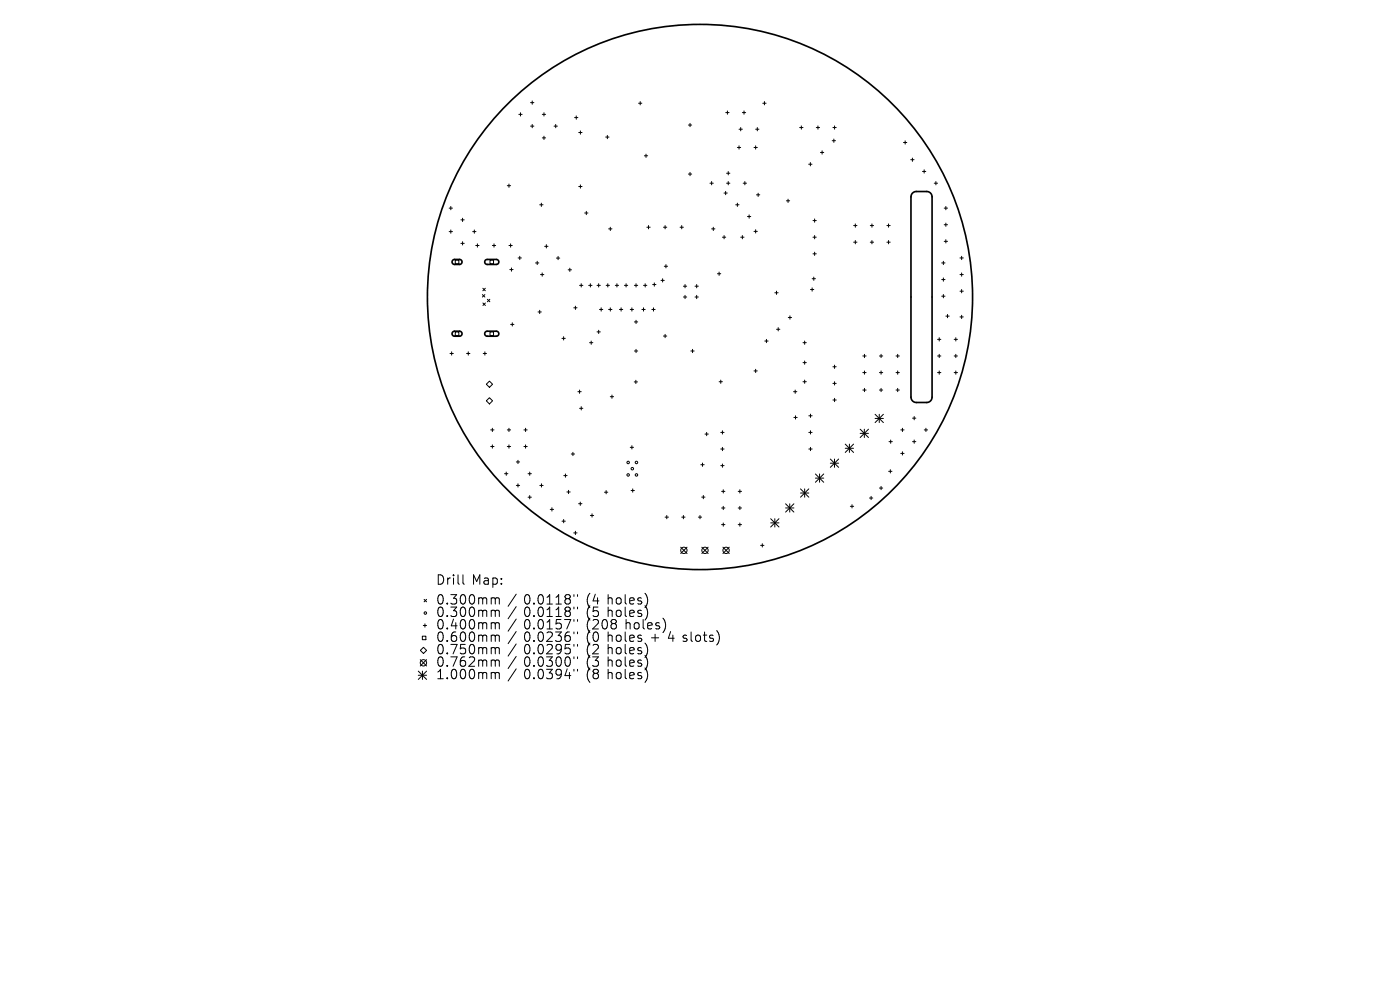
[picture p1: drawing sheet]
<svg xmlns="http://www.w3.org/2000/svg" width="297mm" height="210mm" viewBox="0 0 297 210" stroke-linecap="round" stroke-linejoin="round" font-family="sans-serif">
<defs><g id="words">
<g font-size="2.8">
<text x="92.5" y="124.5">Drill</text>
<text x="100.1" y="124.5">Map:</text>
<text x="92.5" y="128.7">0.300mm</text>
<text x="92.5" y="131.3">0.300mm</text>
<text x="111.1" y="128.7">0.0118&quot;</text>
<text x="111.1" y="131.3">0.0118&quot;</text>
<text x="124.4" y="128.7">(4</text>
<text x="124.4" y="131.3">(5</text>
<text x="128.9" y="128.7">holes)</text>
<text x="128.9" y="131.3">holes)</text>
<text x="92.5" y="133.9">0.400mm</text>
<text x="92.5" y="136.6">0.600mm</text>
<text x="111.1" y="133.9">0.0157&quot;</text>
<text x="111.1" y="136.6">0.0236&quot;</text>
<text x="124.4" y="133.9">(208</text>
<text x="124.4" y="136.6">(0</text>
<text x="128.9" y="136.6">holes</text>
<text x="132.7" y="133.9">holes)</text>
<text x="138.2" y="136.6">+</text>
<text x="142" y="136.6">4 slots)</text>
<text x="92.5" y="139.2">0.750mm</text>
<text x="92.5" y="141.9">0.762mm</text>
<text x="111.1" y="139.2">0.0295&quot;</text>
<text x="111.1" y="141.9">0.0300&quot;</text>
<text x="124.4" y="139.2">(2</text>
<text x="124.4" y="141.9">(3</text>
<text x="128.9" y="139.2">holes)</text>
<text x="128.9" y="141.9">holes)</text>
<text x="92.5" y="144.5">1.000mm</text>
<text x="111.1" y="144.5">0.0394&quot;</text>
<text x="124.4" y="144.5">(8</text>
<text x="128.9" y="144.5">holes)</text>
</g>
</g></defs>
<g fill="none" stroke="#000" stroke-width=".35">
<path d="M96.1 55.2l.3-.2 1.2 .1 .3 .2 .1 .4-.4 .4h-1.3l-.4-.4zM103 55.2l.3-.2h2.1l.3 .3 .1 .4-.4 .4h-2.1l-.5-.4zM193.6 41l.7-.4 2.6 .1 .5 .2 .3 .8v42.6l-.3 .7-.7 .4-2.6-.1-.5-.2-.3-.8v-42.5zM96.1 70.4l.3-.1h1.2l.3 .2 .1 .4-.4 .4h-1.3l-.4-.4zM103 70.4l.3-.1h2.1l.3 .2 .1 .4-.4 .4h-2.1l-.5-.4z"/>
<circle cx="148.5" cy="63" r="57.8"/>
</g>
<g fill="none" stroke="#000" stroke-width=".21">
<path d="M107.6 39.4h.7M108 39v.7M110.1 24.3h.7M110.4 23.9v.7M112.6 21.8h.7M112.6 26.8h.7M112.9 21.4v.7M112.9 26.4v.7M115 24.3h.8M115 29.2h.8M115.4 23.9v.7M115.4 28.9v.7"/>
<path d="M117.5 26.8h.7M117.9 26.4v.7M121.9 24.9h.7M122.2 24.6v.7M122.8 28.1h.7M122.8 39.6h.7M123.1 27.8v.7M123.1 39.2v.7M128.5 29.1h.7M128.8 28.7v.7M135.5 21.9h.7M135.8 21.5v.8"/>
<path d="M136.7 33h.7M137 32.7v.7M146 26.5h.7M146 36.9h.7M146.4 26.2v.7M146.4 36.6v.7M150.6 38.9h.7M151 38.5v.7M154 23.9h.7M154.1 38.9h.7M154.1 36.7h.7M154.3 23.5v.7"/>
<path d="M154.5 36.4v.7M154.5 38.5v.7M156.4 31.3h.7M156.8 30.9v.7M156.8 27.4h.7M157.1 27.1v.7M157.5 23.9h.7M157.7 38.9h.7M157.8 23.5v.7M158 38.5v.7M160 31.3h.7M160.3 27.4h.7"/>
<path d="M160.3 30.9v.7M160.7 27.1v.7M161.8 21.9h.7M162.2 21.5v.8M169.6 27.1h.8M170 26.7v.7M171.6 34.8h.7M171.9 34.5v.7M173.2 27.1h.7M173.5 26.7v.7M174.1 32.3h.7M174.4 32v.7"/>
<path d="M176.5 29.8h.7M176.7 27.1h.7M176.9 29.5v.7M177 26.7v.7M191.7 30.2h.7M192 29.9v.7M193.2 33.9h.7M193.6 33.5v.7M195.7 36.4h.7M196.1 36v.7M198.2 38.9h.7M198.5 38.5v.7"/>
<path d="M95.3 44.1h.7M95.3 49.1h.7M95.6 43.8v.7M95.6 48.8v.7M96.6 55.2h.7v.7h-.7zM97.8 46.6h.7M97.8 51.6h.7M98.1 46.3v.7M98.1 51.3v.7M100.3 49.1h.7M100.6 48.8v.7M100.9 52.1h.7"/>
<path d="M101.3 51.7v.7M104 55.2h.7v.7h-.7zM104.4 52.1h.8M104.8 51.7v.7M108 52.1h.7M108.1 57.2h.8M108.3 51.7v.7M108.5 56.8v.7M109.9 54.7h.7M110.3 54.4v.7M113.6 55.8h.7M114 55.4v.7"/>
<path d="M114.5 43.4h.7M114.7 58.2h.7M114.8 43.1v.7M115 57.9v.7M115.6 52.3h.7M115.9 51.9v.7M118 54.7h.7M118.4 54.4v.7M120.5 57.2h.7M120.9 56.9v.7M124 45.2h.7M124.4 44.8v.7"/>
<path d="M129.1 48.6h.7M129.5 48.2v.7M137.2 48.2h.7M137.6 47.8v.8M140.2 59.5h.7M140.6 59.1v.7M140.7 48.2h.8M140.9 56.5h.7M141.1 47.8v.8M141.3 56.1v.7M144.3 48.2h.7M144.6 47.8v.8"/>
<path d="M151 48.6h.7M151.3 48.2v.7M152.2 58.1h.7M152.6 57.7v.7M153.3 50.3h.7M153.6 41h.7M153.6 50v.7M153.9 40.6v.7M156.1 43.4h.7M156.4 43.1v.7M157.1 50.3h.7M157.5 50v.7"/>
<path d="M158.6 45.9h.7M158.9 45.6v.7M160 49.1h.7M160.3 48.7v.7M160.5 41.3h.7M160.8 41v.7M166.8 42.6h.7M167.2 42.2v.7M172.3 59.1h.7M172.5 50.3h.7M172.5 46.8h.7M172.5 53.8h.7"/>
<path d="M172.6 58.8v.7M172.8 46.4v.7M172.8 50v.7M172.8 53.5v.7M181.1 51.4h.7M181.1 47.8h.7M181.5 47.5v.7M181.5 51v.7M184.6 51.4h.7M184.6 47.8h.7M185 47.5v.7M185 51v.7"/>
<path d="M188.1 51.4h.8M188.1 47.8h.8M188.5 47.5v.7M188.5 51v.7M199.8 55.8h.7M199.8 59.3h.7M200.1 55.4v.7M200.1 58.9v.8M200.3 44.1h.7M200.3 47.7h.7M200.3 51.2h.7M200.7 43.8v.7"/>
<path d="M200.7 47.3v.7M200.7 50.8v.7M203.7 54.7h.7M203.7 58.2h.7M204 54.4v.7M204 57.9v.7M95.5 75h.7M95.8 74.6v.7M96.6 70.4h.7v.8h-.7zM99 75h.7M99.3 74.6v.7M102.3 62.5l.6 .5"/>
<path d="M102.4 61.2l.6 .5M102.4 64.3l.6 .5M102.5 75h.7M102.9 62.5l-.6 .5M102.9 74.6v.7M103 61.2l-.6 .5M103 64.3l-.6 .5M103.4 63.5l.5 .5M103.9 63.5l-.5 .5M104 70.4h.7v.8h-.7zM108.3 68.8h.7M108.7 68.5v.7"/>
<path d="M114.1 66.2h.7M114.5 65.8v.7M119.2 71.8h.7M119.6 71.4v.7M121.7 65.3h.7M122.1 64.9v.7M123 60.5h.7M123.3 60.2v.7M124.9 60.5h.7M125.1 72.7h.7M125.2 60.2v.7M125.4 72.3v.7"/>
<path d="M126.7 60.5h.7M126.7 70.4h.7M127 60.2v.7M127 70.1v.7M127.2 65.6h.7M127.5 65.3v.7M128.6 60.5h.7M128.9 60.2v.7M129.1 65.6h.7M129.5 65.3v.7M130.5 60.5h.7M130.9 60.2v.7"/>
<path d="M131.4 65.6h.7M131.8 65.3v.7M132.5 60.5h.7M132.8 60.2v.7M133.7 65.6h.7M134.1 65.3v.7M134.6 60.5h.7M134.6 68.3h.7M134.6 74.5h.7M134.9 60.2v.7M134.9 67.9v.7M134.9 74.1v.7"/>
<path d="M136.2 65.6h.7M136.5 60.5h.7M136.5 65.3v.7M136.9 60.2v.7M138.3 65.6h.7M138.5 60.4h.7M138.6 65.3v.7M138.8 60v.7M140.7 71.3h.8M141.1 70.9v.7M145 60.7h.7M145 63h.7"/>
<path d="M145.3 60.4v.7M145.3 62.6v.8M146.6 74.5h.7M146.9 74.1v.7M147.4 60.7h.7M147.4 63h.7M147.8 60.4v.7M147.8 62.6v.8M160 78.7h.7M160.3 78.3v.7M162.2 72.3h.8M162.6 72v.7"/>
<path d="M164.4 62.1h.7M164.7 61.8v.7M164.7 69.8h.7M165.1 69.5v.7M167.2 67.4h.7M167.6 67v.7M170.4 72.7h.7M170.4 76.9h.7M170.7 72.3v.7M170.7 76.6v.7M171.9 61.4h.7M172.3 61.1v.7"/>
<path d="M176.7 77.8h.7M177 77.5v.7M183 75.5h.7M183 79h.7M183.4 75.2v.7M183.4 78.7v.7M186.6 75.5h.7M186.6 79h.7M186.9 75.2v.7M186.9 78.7v.7M190.1 75.5h.7M190.1 79h.7"/>
<path d="M190.4 75.2v.7M190.4 78.7v.7M198.9 75.5h.7M198.9 79h.7M198.9 72h.7M199.2 71.6v.7M199.2 75.2v.7M199.2 78.7v.7M199.8 62.8h.7M200.1 62.5v.7M200.7 67.1h.7M201 66.7v.7"/>
<path d="M202.4 75.5h.7M202.4 79h.7M202.4 72h.7M202.8 71.6v.7M202.8 75.2v.7M202.8 78.7v.7M203.7 61.8h.7M203.7 67.2h.7M204 61.4v.7M204 66.9v.7M103.2 81.5l.6-.7 .7 .7-.7 .7zM103.8 84.4l.7 .6-.7 .7-.6-.7z"/>
<path d="M104.1 91.2h.7M104.1 94.7h.7M104.4 90.8v.7M104.4 94.4v.7M107.6 91.2h.7M107.6 94.7h.7M108 90.8v.7M108 94.4v.7M109.5 98h.7M109.9 97.6v.7M111.1 91.2h.7M111.1 94.7h.7"/>
<path d="M111.5 90.8v.7M111.5 94.4v.7M121.2 96.3h.7M121.5 96v.7M122.6 83.1h.7M123 82.7v.7M123 86.6h.7M123.3 86.3v.7M129.5 84.1h.7M129.8 83.8v.7M133.7 94.9h.7M134.1 94.5v.7"/>
<path d="M134.5 81h.7M134.9 80.7v.7M148.7 98.6h.7M149 98.2v.7M149.6 92.1h.7M149.9 91.7v.7M152.6 81h.7M152.9 80.6v.7M152.9 91.7h.7M152.9 95.2h.7M152.9 98.8h.7M153.3 91.4v.7"/>
<path d="M153.3 94.9v.7M153.3 98.4v.7M168.3 83.1h.7M168.4 88.6h.7M168.7 82.7v.7M168.8 88.2v.7M170.4 81h.7M170.7 80.6v.7M171.6 91.7h.7M171.6 95.2h.7M171.6 88.2h.7M171.9 87.8v.8"/>
<path d="M171.9 91.4v.7M171.9 94.9v.7M176.2 97.4l1.7 1.7M176.2 98.3h1.7M176.7 81.3h.7M176.7 84.9h.7M177 97.4v1.7M177 81v.7M177 84.5v.7M177.9 97.4l-1.7 1.7M179.3 94.2l1.8 1.8M179.3 95.1h1.8"/>
<path d="M180.2 94.2v1.8M181.1 94.2l-1.8 1.8M182.5 91l1.7 1.8M182.5 91.9h1.7M183 82.7h.7M183.4 91v1.8M183.4 82.4v.7M184.2 91l-1.7 1.8M185.6 87.9l1.8 1.7M185.6 88.8h1.8M186.5 87.9v1.7M186.6 82.7h.7"/>
<path d="M186.9 82.4v.7M187.4 87.9l-1.8 1.7M188.5 100h.7M188.6 93.7h.7M188.9 99.6v.7M189 93.3v.7M190.1 82.7h.7M190.4 82.4v.7M191.1 91.2h.7M191.1 96.2h.7M191.4 90.8v.7M191.4 95.8v.7"/>
<path d="M193.6 93.7h.7M193.6 88.7h.7M193.9 88.4v.7M193.9 93.3v.7M196.1 91.2h.7M196.4 90.8v.7M107 100.5h.7M107.4 100.1v.7M109.5 103h.7M109.9 102.6v.7M112 100.5h.7M112 105.5h.7"/>
<path d="M112.4 100.1v.7M112.4 105.1v.7M114.5 103h.7M114.9 102.6v.7M116.7 108.1h.7M117.1 107.7v.7M119.2 110.6h.7M119.6 110.2v.7M119.6 100.9h.7M120 100.5v.7M120.3 104.4h.7M120.6 104v.7"/>
<path d="M121.7 113h.7M122.1 112.7v.7M122.7 106.9h.8M123.1 106.5v.7M125.2 109.3h.7M125.6 109v.7M128.2 104.4h.7M128.6 104.1v.7M133.9 104.1h.7M134.2 103.7v.7M141.1 109.7h.7M141.5 109.3v.7"/>
<path d="M144.4 116.1l1.4 1.3M144.6 109.7h.7M145 109.3v.7M145.8 116.1l-1.4 1.3M148.1 109.7h.8M148.5 109.3v.7M148.9 105.5h.7M148.9 116.1l1.3 1.3M149.2 105.1v.7M150.2 116.1l-1.3 1.3M153.1 104.2h.7M153.1 107.8h.7"/>
<path d="M153.1 111.3h.7M153.4 116.1l1.3 1.3M153.4 103.9v.7M153.4 107.4v.7M153.4 110.9v.7M154.7 116.1l-1.3 1.3M156.6 104.2h.7M156.6 107.8h.7M156.6 111.3h.7M157 103.9v.7M157 107.4v.7M157 110.9v.7"/>
<path d="M161.4 115.7h.7M161.7 115.3v.7M163.5 110l1.8 1.8M163.5 110.9h1.8M164.4 110v1.8M165.3 110l-1.8 1.8M166.7 107.8h1.7M166.7 106.9l1.7 1.7M167.5 106.9v1.7M168.4 106.9l-1.7 1.7M169.8 103.7l1.8 1.8M169.8 104.6h1.8"/>
<path d="M170.7 103.7v1.8M171.6 103.7l-1.8 1.8M173 100.5l1.7 1.8M173 101.4h1.7M173.9 100.5v1.8M174.7 100.5l-1.7 1.8M180.4 107.4h.7M180.7 107.1v.7M184.4 105.6h.8M184.8 105.3v.7M186.6 103.5h.7M186.9 103.2v.7"/>
<path d="M89.2 139.9l1.3 1.4M89.2 138l.6-.7 .7 .7-.7 .6zM89.6 135h.7v.7h-.7zM89.8 132.7h.7M90 127.1l.5 .6M90.1 132.3v.7M90.5 127.1l-.5 .6M90.5 139.9l-1.3 1.4M98.2 121.9v1.8l.3 .2M104.8 126.8l.3 .3M104.8 129.4l.3 .3M104.8 132.1l.3 .3"/>
<path d="M104.8 134.7l.3 .3M104.8 137.4l.3 .3M105.1 127.1v1M105.1 129.7v1.1M105.1 132.4v1M105.1 135v1.1M105.1 137.7v1M105.1 127.1l.3-.3 .4 .1 .1 1.2M105.1 129.7l.3-.3 .4 .1 .1 1.3M105.1 132.4l.3-.3 .4 .1 .1 1.2M105.1 135l.3-.3 .4 .1 .1 1.3M105.1 137.7l.3-.3 .4 .1 .1 1.2"/>
<path d="M109.5 126l-1.7 2.6M109.5 128.7l-1.7 2.6M109.5 131.3l-1.7 2.6M109.5 134l-1.7 2.5M109.5 136.6l-1.7 2.6M109.5 139.2l-1.7 2.6M121.8 126.1v.4M121.8 128.8v.4M121.8 131.4v.4M121.8 134.1v.3M121.8 136.7v.4M121.8 139.3v.4"/>
<path d="M122.5 126.1v.4M122.5 128.8v.4M122.5 131.4v.4M122.5 134.1v.3M122.5 136.7v.4M122.5 139.3v.4M137.3 126.7v1.3M137.3 129.4v1.3M137.3 137.3v1.3M137.3 139.9v1.3M141.1 132v1.3M88.7 142.4l1.8 1.7"/>
<path d="M88.7 143.2h1.8M89.6 142.4v1.7M90.5 142.4l-1.8 1.7M104.8 140l.3 .3M104.8 142.6l.3 .3M105.1 140.3v1M105.1 142.9v1.1M105.1 140.3l.3-.3 .4 .1 .1 1.2M105.1 142.9l.3-.3 .4 .1 .1 1.3M109.5 141.9l-1.7 2.6M121.8 142v.4M122.5 142v.4"/>
<path d="M137.3 142.6v1.3"/>
<circle cx="133.3" cy="98.1" r=".26"/>
<circle cx="134.1" cy="99.4" r=".26"/>
<circle cx="135" cy="98.1" r=".26"/>
<circle cx="133.3" cy="100.7" r=".26"/>
<circle cx="135" cy="100.7" r=".26"/>
<circle cx="145.1" cy="116.7" r=".67"/>
<circle cx="149.6" cy="116.7" r=".67"/>
<circle cx="154" cy="116.7" r=".67"/>
<circle cx="90.2" cy="130" r=".26"/>
<circle cx="89.8" cy="140.6" r=".67"/>
</g>
<use href="#words"/>
</svg>
